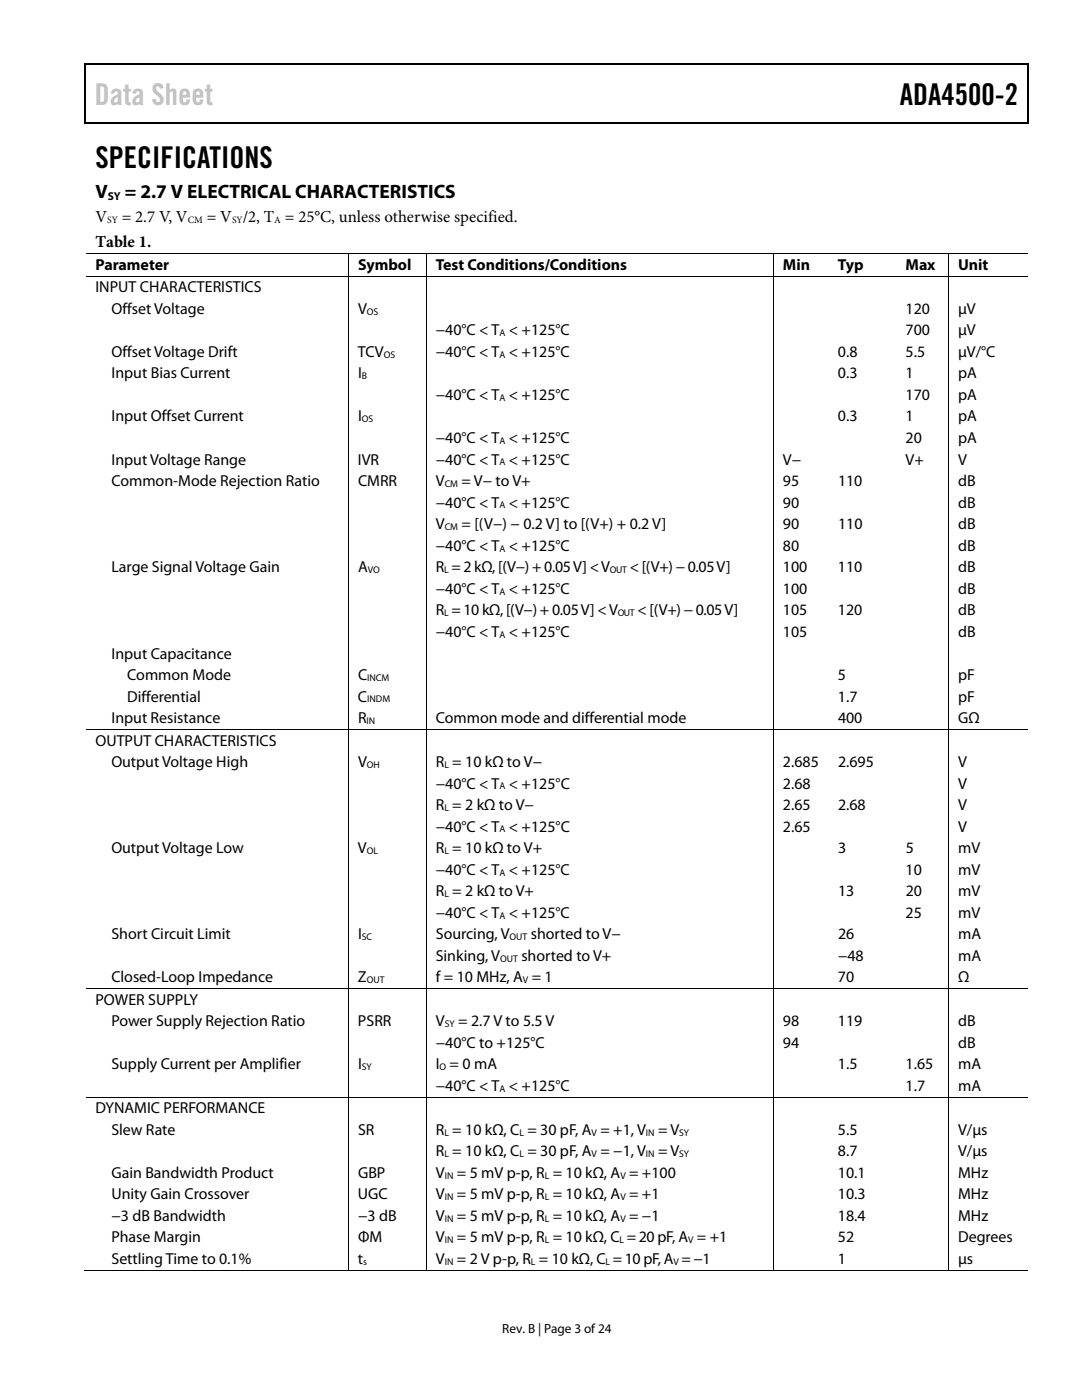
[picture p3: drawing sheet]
<svg xmlns="http://www.w3.org/2000/svg" width="216mm" height="279mm" viewBox="0 0 216 279" stroke-linecap="round" stroke-linejoin="round" font-family="sans-serif">
<defs><g id="words">
<text font-size="6" fill="#c0c0c0" x="18.9" y="21">Data Sheet</text>
<g font-size="6">
<text x="179.5" y="21">ADA4500-2</text>
<text x="19" y="33.6">SPECIFICATIONS</text>
</g>
<g font-size="3.9">
<text x="19" y="39.6">V</text>
<text x="24.9" y="39.6">= 2.7 V ELECTRICAL CHARACTERISTICS</text>
</g>
<g font-size="3.3">
<text x="19" y="44.3">V</text>
<text x="24.3" y="44.3">= 2.7 V, V</text>
<text x="41.3" y="44.3">= V /2, T = 25°C, unless otherwise specified.</text>
<text x="19" y="49.3">Table 1.</text>
</g>
<g font-size="3.2">
<text x="19" y="53.9">Parameter</text>
<text x="71.4" y="53.9">Symbol</text>
<text x="86.9" y="53.9">Test Conditions/Conditions</text>
<text x="156.2" y="53.9">Min</text>
<text x="167.2" y="53.9">Typ</text>
<text x="180.7" y="53.9">Max</text>
<text x="191.2" y="53.9">Unit</text>
<text x="19" y="58.3">INPUT CHARACTERISTICS</text>
<text x="22.2" y="62.6">Offset Voltage</text>
<text x="71.4" y="62.6">V</text>
<text x="180.7" y="62.6">120</text>
<text x="191.2" y="62.6">μV</text>
<text x="22.2" y="71.2">Offset Voltage Drift</text>
<text x="71.4" y="71.2">TCV</text>
<text x="87" y="71.2">−40°C &lt; T &lt; +125°C</text>
<text x="87" y="66.9">−40°C &lt; T &lt; +125°C</text>
<text x="167.2" y="71.2">0.8</text>
<text x="180.7" y="71.2">5.5</text>
<text x="180.7" y="66.9">700</text>
<text x="191.2" y="71.2">μV/°C</text>
<text x="191.2" y="66.9">μV</text>
<text x="22.2" y="75.5">Input Bias Current</text>
<text x="71.5" y="75.5">I</text>
<text x="167.2" y="75.5">0.3</text>
<text x="180.7" y="75.5">1</text>
<text x="191.2" y="75.5">pA</text>
<text x="87" y="79.8">−40°C &lt; T &lt; +125°C</text>
<text x="180.7" y="79.8">170</text>
<text x="191.2" y="79.8">pA</text>
<text x="22.2" y="84.1">Input Offset Current</text>
<text x="71.4" y="84.1">I</text>
<text x="87" y="88.4">−40°C &lt; T &lt; +125°C</text>
<text x="167.2" y="84.1">0.3</text>
<text x="180.7" y="84.1">1</text>
<text x="180.7" y="88.4">20</text>
<text x="191.2" y="88.4">pA</text>
<text x="191.2" y="84.1">pA</text>
<text x="22.2" y="92.7">Input Voltage Range</text>
<text x="71.4" y="92.7">IVR</text>
<text x="86.9" y="92.7">−40°C &lt; T &lt; +125°C</text>
<text x="156.2" y="92.7">V−</text>
<text x="180.7" y="92.7">V+</text>
<text x="191.2" y="92.7">V</text>
<text x="22.2" y="97">Common-Mode Rejection Ratio</text>
<text x="71.4" y="97">CMRR</text>
<text x="87" y="97">V</text>
<text x="87" y="101.3">−40°C &lt; T &lt; +125°C</text>
<text x="92.1" y="97">= V− to V+</text>
<text x="156.2" y="101.3">90</text>
<text x="156.2" y="97">95</text>
<text x="167.2" y="97">110</text>
<text x="191.2" y="101.3">dB</text>
<text x="191.2" y="97">dB</text>
<text x="87" y="105.6">V</text>
<text x="92.1" y="105.6">= [(V−) − 0.2 V] to [(V+) + 0.2 V]</text>
<text x="156.2" y="105.6">90</text>
<text x="167.2" y="105.6">110</text>
<text x="191.2" y="105.6">dB</text>
<text x="87" y="109.9">−40°C &lt; T &lt; +125°C</text>
<text x="156.2" y="109.9">80</text>
<text x="191.2" y="109.9">dB</text>
<text x="22.2" y="114.2">Large Signal Voltage Gain</text>
<text x="71.4" y="114.2">A</text>
<text x="87" y="114.2">R = 2 kΩ, [(V−) + 0.05 V] &lt; V</text>
<text x="87" y="118.5">−40°C &lt; T &lt; +125°C</text>
<text x="125.6" y="114.2">&lt; [(V+) − 0.05 V]</text>
<text x="156.2" y="114.2">100</text>
<text x="156.2" y="118.5">100</text>
<text x="167.2" y="114.2">110</text>
<text x="191.2" y="114.2">dB</text>
<text x="191.2" y="118.5">dB</text>
<text x="87" y="122.8">R = 10 kΩ, [(V−) + 0.05 V] &lt; V</text>
<text x="127.2" y="122.8">&lt; [(V+) − 0.05 V]</text>
<text x="156.2" y="122.8">105</text>
<text x="167.2" y="122.8">120</text>
<text x="191.2" y="122.8">dB</text>
<text x="22.2" y="131.4">Input Capacitance</text>
<text x="87" y="127.1">−40°C &lt; T &lt; +125°C</text>
<text x="156.2" y="127.1">105</text>
<text x="191.2" y="127.1">dB</text>
<text x="25.4" y="135.7">Common Mode</text>
<text x="71.4" y="135.7">C</text>
<text x="167.2" y="135.7">5</text>
<text x="191.2" y="135.7">pF</text>
<text x="25.4" y="140">Differential</text>
<text x="71.4" y="140">C</text>
<text x="167.2" y="140">1.7</text>
<text x="191.2" y="140">pF</text>
<text x="19" y="148.8">OUTPUT CHARACTERISTICS</text>
<text x="22.2" y="144.3">Input Resistance</text>
<text x="71.5" y="144.3">R</text>
<text x="87" y="144.3">Common mode and differential mode</text>
<text x="167.2" y="144.3">400</text>
<text x="191.2" y="144.3">GΩ</text>
<text x="22.2" y="153.1">Output Voltage High</text>
<text x="71.4" y="153.1">V</text>
<text x="87" y="153.1">R = 10 kΩ to V−</text>
<text x="156.2" y="153.1">2.685</text>
<text x="167.2" y="153.1">2.695</text>
<text x="191.2" y="153.1">V</text>
<text x="87" y="157.4">−40°C &lt; T &lt; +125°C</text>
<text x="87" y="161.7">R = 2 kΩ to V−</text>
<text x="156.2" y="157.4">2.68</text>
<text x="156.2" y="161.7">2.65</text>
<text x="167.2" y="161.7">2.68</text>
<text x="191.2" y="157.4">V</text>
<text x="191.2" y="161.7">V</text>
<text x="87" y="166">−40°C &lt; T &lt; +125°C</text>
<text x="156.2" y="166">2.65</text>
<text x="191.2" y="166">V</text>
<text x="22.2" y="170.3">Output Voltage Low</text>
<text x="71.4" y="170.3">V</text>
<text x="87" y="170.3">R = 10 kΩ to V+</text>
<text x="167.2" y="170.3">3</text>
<text x="180.7" y="170.3">5</text>
<text x="191.2" y="170.3">mV</text>
<text x="87" y="174.6">−40°C &lt; T &lt; +125°C</text>
<text x="87" y="178.9">R = 2 kΩ to V+</text>
<text x="167.2" y="178.9">13</text>
<text x="180.7" y="174.6">10</text>
<text x="180.7" y="178.9">20</text>
<text x="191.2" y="174.6">mV</text>
<text x="191.2" y="178.9">mV</text>
<text x="87" y="183.2">−40°C &lt; T &lt; +125°C</text>
<text x="180.7" y="183.2">25</text>
<text x="191.2" y="183.2">mV</text>
<text x="22.2" y="187.5">Short Circuit Limit</text>
<text x="71.4" y="187.5">I</text>
<text x="87" y="187.5">Sourcing, V</text>
<text x="87" y="191.7">Sinking, V</text>
<text x="104" y="191.7">shorted to V+</text>
<text x="105.9" y="187.5">shorted to V−</text>
<text x="167.2" y="191.7">−48</text>
<text x="167.2" y="187.5">26</text>
<text x="191.2" y="191.7">mA</text>
<text x="191.2" y="187.5">mA</text>
<text x="22.2" y="196">Closed-Loop Impedance</text>
<text x="71.4" y="196">Z</text>
<text x="87" y="196">f = 10 MHz, A = 1</text>
<text x="167.2" y="196">70</text>
<text x="191.2" y="196">Ω</text>
<text x="19" y="200.5">POWER SUPPLY</text>
<text x="22.2" y="204.8">Power Supply Rejection Ratio</text>
<text x="71.4" y="204.8">PSRR</text>
<text x="87" y="209.1">−40°C to +125°C</text>
<text x="87" y="204.8">V</text>
<text x="91.4" y="204.8">= 2.7 V to 5.5 V</text>
<text x="156.2" y="209.1">94</text>
<text x="156.2" y="204.8">98</text>
<text x="167.2" y="204.8">119</text>
<text x="191.2" y="204.8">dB</text>
<text x="191.2" y="209.1">dB</text>
<text x="22.2" y="213.4">Supply Current per Amplifier</text>
<text x="71.4" y="213.4">I</text>
<text x="87" y="213.4">I = 0 mA</text>
<text x="167.2" y="213.4">1.5</text>
<text x="180.7" y="213.4">1.65</text>
<text x="191.2" y="213.4">mA</text>
<text x="87" y="217.7">−40°C &lt; T &lt; +125°C</text>
<text x="180.7" y="217.7">1.7</text>
<text x="191.2" y="217.7">mA</text>
<text x="19" y="222.2">DYNAMIC PERFORMANCE</text>
<text x="22.2" y="226.5">Slew Rate</text>
<text x="71.5" y="226.5">SR</text>
<text x="87" y="226.5">R = 10 kΩ, C = 30 pF, A = +1, V</text>
<text x="131.3" y="226.5">= V</text>
<text x="167.2" y="226.5">5.5</text>
<text x="191.2" y="226.5">V/μs</text>
<text x="87" y="230.8">R = 10 kΩ, C = 30 pF, A = −1, V</text>
<text x="131.3" y="230.8">= V</text>
<text x="167.2" y="230.8">8.7</text>
<text x="191.2" y="230.8">V/μs</text>
<text x="22.2" y="235.1">Gain Bandwidth Product</text>
<text x="22.2" y="239.4">Unity Gain Crossover</text>
<text x="71.4" y="239.4">UGC</text>
<text x="71.5" y="235.1">GBP</text>
<text x="87" y="239.4">V</text>
<text x="87" y="235.1">V</text>
<text x="91.2" y="235.1">= 5 mV p-p, R = 10 kΩ, A = +100</text>
<text x="91.2" y="239.4">= 5 mV p-p, R = 10 kΩ, A = +1</text>
<text x="167.2" y="235.1">10.1</text>
<text x="167.2" y="239.4">10.3</text>
<text x="191.2" y="235.1">MHz</text>
<text x="191.2" y="239.4">MHz</text>
<text x="22.2" y="243.6">−3 dB Bandwidth</text>
<text x="71.5" y="243.6">−3 dB</text>
<text x="87" y="243.6">V</text>
<text x="91.2" y="243.6">= 5 mV p-p, R = 10 kΩ, A = −1</text>
<text x="167.2" y="243.6">18.4</text>
<text x="191.2" y="243.6">MHz</text>
<text x="22.2" y="247.9">Phase Margin</text>
<text x="71.4" y="247.9">ΦM</text>
<text x="87" y="247.9">V</text>
<text x="91.2" y="247.9">= 5 mV p-p, R = 10 kΩ, C = 20 pF, A = +1</text>
<text x="167.2" y="247.9">52</text>
<text x="191.2" y="247.9">Degrees</text>
<text x="22.2" y="252.2">Settling Time to 0.1%</text>
<text x="71.4" y="252.2">t</text>
<text x="87" y="252.2">V</text>
<text x="91.2" y="252.2">= 2 V p-p, R = 10 kΩ, C = 10 pF, A = −1</text>
<text x="167.2" y="252.2">1</text>
<text x="191.2" y="252.2">μs</text>
</g>
<text font-size="2.6" x="100.2" y="266">Rev. B | Page 3 of 24</text>
<text font-size="2.3" x="21.5" y="39.9">SY</text>
<g font-size="1.9">
<text x="21.4" y="44.5">SY</text>
<text x="37.5" y="44.5">CM</text>
<text x="46.3" y="44.5">SY</text>
<text x="54.7" y="44.5">A</text>
<text x="73.2" y="62.8">OS</text>
<text x="76.6" y="71.4">OS</text>
<text x="99.7" y="67.1">A</text>
<text x="99.7" y="71.4">A</text>
<text x="72.2" y="75.7">B</text>
<text x="99.7" y="80">A</text>
<text x="72.2" y="84.3">OS</text>
<text x="99.7" y="88.6">A</text>
<text x="99.7" y="92.9">A</text>
<text x="88.7" y="97.2">CM</text>
<text x="99.7" y="101.5">A</text>
<text x="88.7" y="105.8">CM</text>
<text x="99.7" y="110.1">A</text>
<text x="73.4" y="114.4">VO</text>
<text x="88.6" y="114.4">L</text>
<text x="99.7" y="118.7">A</text>
<text x="121.7" y="114.4">OUT</text>
<text x="88.6" y="123">L</text>
<text x="123.3" y="123">OUT</text>
<text x="99.7" y="127.3">A</text>
<text x="73.3" y="135.9">INCM</text>
<text x="73.3" y="140.2">INDM</text>
<text x="73.2" y="144.5">IN</text>
<text x="73.2" y="153.2">OH</text>
<text x="88.7" y="153.2">L</text>
<text x="88.7" y="161.8">L</text>
<text x="99.7" y="157.5">A</text>
<text x="99.7" y="166.1">A</text>
<text x="73.2" y="170.4">OL</text>
<text x="88.7" y="170.4">L</text>
<text x="88.7" y="179">L</text>
<text x="99.7" y="174.7">A</text>
<text x="99.7" y="183.3">A</text>
<text x="72.2" y="187.6">SC</text>
<text x="99.8" y="191.9">OUT</text>
<text x="101.7" y="187.6">OUT</text>
<text x="73.2" y="196.2">OUT</text>
<text x="104.4" y="196.2">V</text>
<text x="88.7" y="205">SY</text>
<text x="72.2" y="213.6">SY</text>
<text x="87.7" y="213.6">O</text>
<text x="99.7" y="217.9">A</text>
<text x="88.7" y="226.7">L</text>
<text x="103.7" y="226.7">L</text>
<text x="118" y="226.7">V</text>
<text x="128.9" y="226.7">IN</text>
<text x="135.6" y="226.7">SY</text>
<text x="88.7" y="230.9">L</text>
<text x="103.7" y="230.9">L</text>
<text x="118" y="230.9">V</text>
<text x="128.9" y="230.9">IN</text>
<text x="135.6" y="230.9">SY</text>
<text x="88.7" y="235.2">IN</text>
<text x="88.7" y="239.5">IN</text>
<text x="108.7" y="235.2">L</text>
<text x="108.7" y="239.5">L</text>
<text x="123.8" y="235.2">V</text>
<text x="123.8" y="239.5">V</text>
<text x="88.7" y="243.8">IN</text>
<text x="108.7" y="243.8">L</text>
<text x="123.8" y="243.8">V</text>
<text x="88.7" y="248.1">IN</text>
<text x="108.7" y="248.1">L</text>
<text x="123.6" y="248.1">L</text>
<text x="137.3" y="248.1">V</text>
<text x="72.5" y="252.4">s</text>
<text x="88.7" y="252.4">IN</text>
<text x="105.9" y="252.4">L</text>
<text x="120.8" y="252.4">L</text>
<text x="134.4" y="252.4">V</text>
</g>
</g></defs>
<path d="M16.9 12.7h.2v1h-.2zM205.1 12.7h.2v1h-.2zM205.1 12.7h.2v.3h-.2zM82.3 24.4h.2v.3h-.2zM205.1 24.4h.2v.3h-.2z" fill="#000"/>
<path d="M16.9 12.8h188.2M17 13.7v11M205.2 13.7v11M205.1 24.5h-188.2" fill="none" stroke="#000" stroke-width=".25"/>
<g fill="none" stroke="#000" stroke-width=".2">
<path d="M17.1 50.6h188M17.1 55.1h188M69.5 50.7v4.4M69.5 55.2v90.3M85 50.7v4.4M85 55.2v90.3M154.3 50.7v4.4M154.3 55.2v90.3M189.3 50.7v4.4M189.3 55.2v90.3M17.1 145.6h188M69.5 145.7v51.5"/>
<path d="M85 145.7v51.5M154.3 145.7v51.5M189.3 145.7v51.5M17.1 197.3h188M69.5 197.4v21.5M85 197.4v21.5M154.3 197.4v21.5M189.3 197.4v21.5M17.1 219h188M69.5 219.1v34.5M85 219.1v34.5M154.3 219.1v34.5"/>
<path d="M189.3 219.1v34.5M16.9 253.5h52.5M69.6 253.5h15.4M85.1 253.5h69.1M154.4 253.5h34.8M189.4 253.5h15.7"/>
</g>
<use href="#words"/>
</svg>
